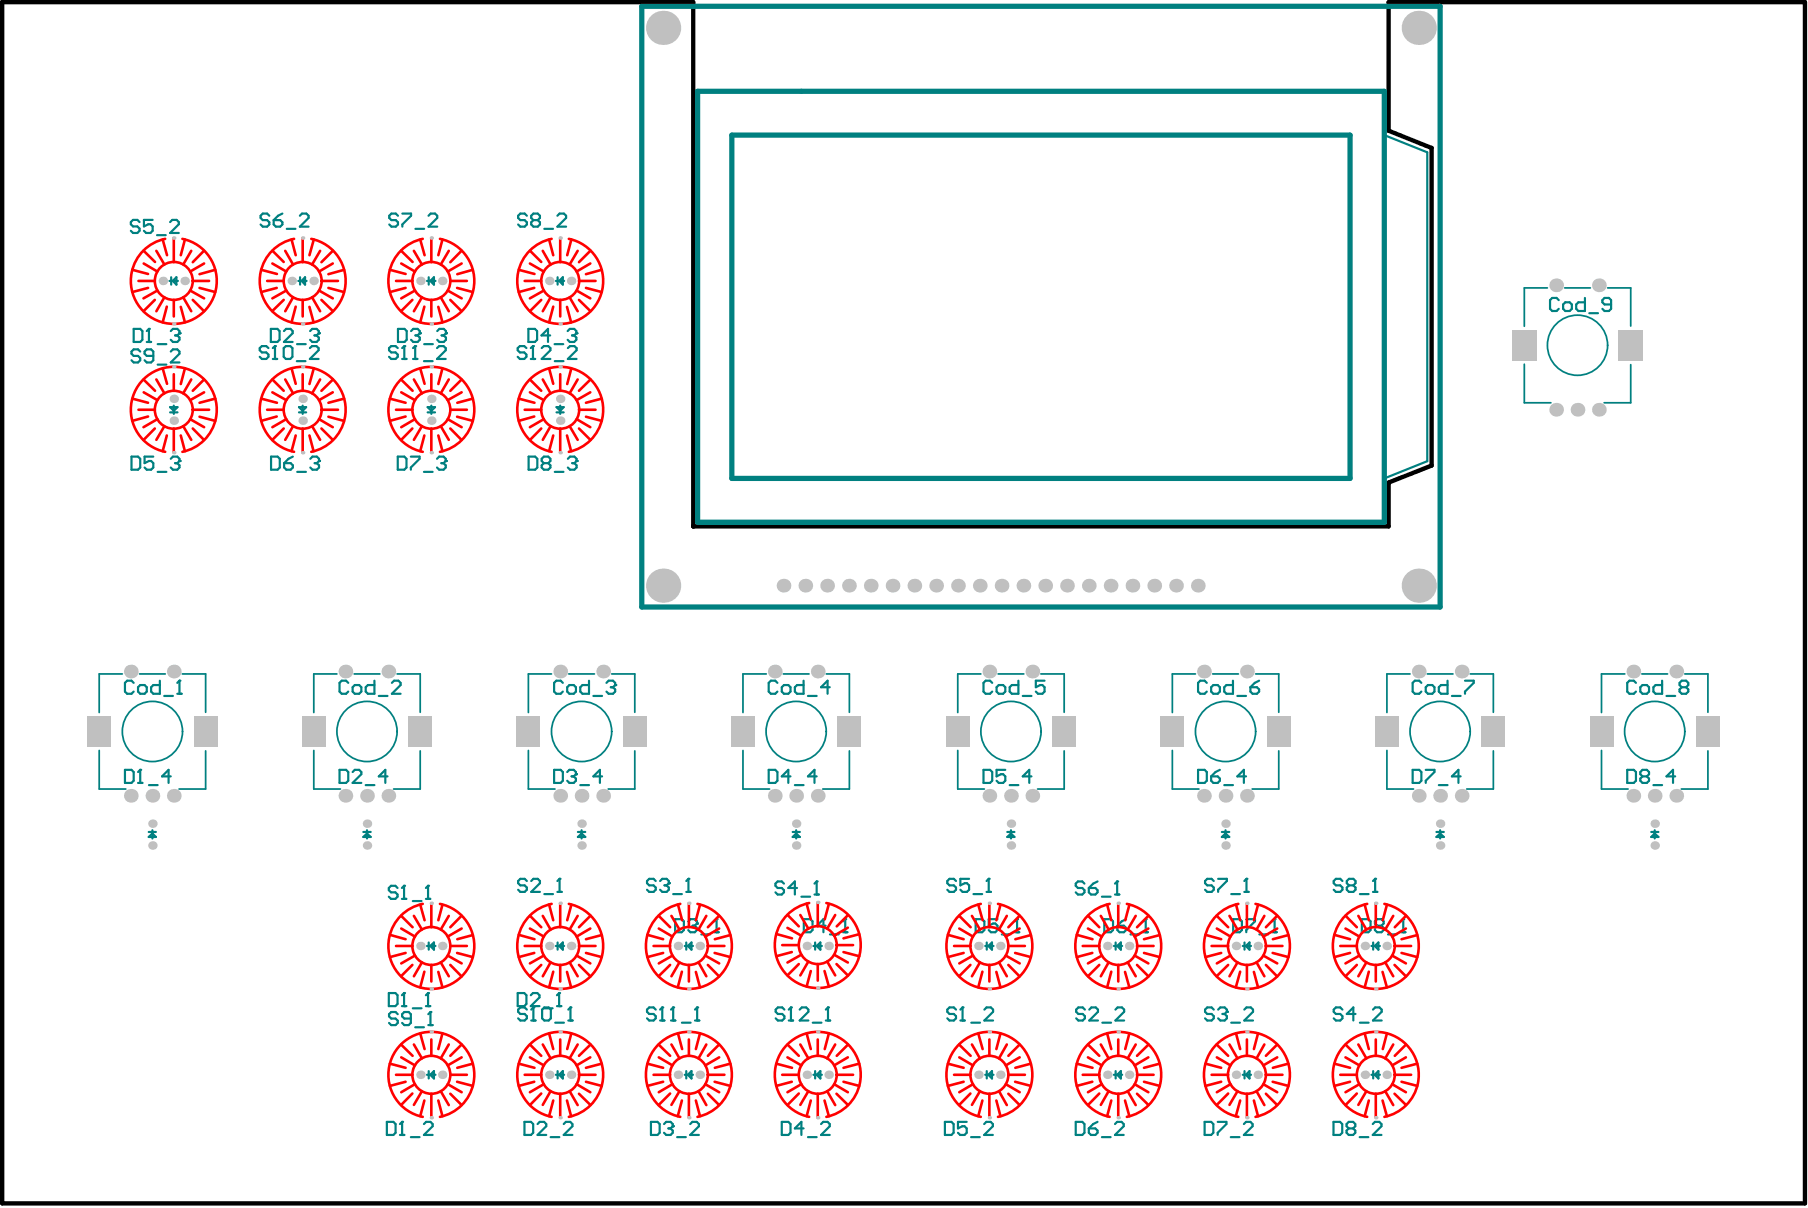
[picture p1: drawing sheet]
<svg xmlns="http://www.w3.org/2000/svg" width="701mm" height="468mm" viewBox="0 0 701 468" stroke-linecap="round" stroke-linejoin="round" font-family="sans-serif">
<g fill="#000">
<circle cx=".8" cy=".8" r=".85"/>
<circle cx="268.9" cy="204.1" r=".85"/>
</g>
<path d="M.8 .8h268.1v203.3h269.8v-17l16.6-6.5v-123.2l-16.6-6.7v-49.9h161.4v465.9h-699.3z" fill="none" stroke="#000" stroke-width="1.7"/>
<g fill="none" stroke="#008080" stroke-width=".85">
<path d="M537 53.4v1.5M537 52.4l16.6 6.7v119.8l-16.6 6.6M65.7 109h3.3M66.4 107.5v2.9M67 109l1.4-1.5v2.9zM115.7 109h3.2M116.4 107.5v2.9M118.3 107.5v2.9l-1.3-1.4zM165.6 109h3.3M166.3 107.5v2.9M166.9 109l1.4-1.5v2.9zM215.6 109h3.2"/>
<path d="M216.3 107.5v2.9M216.9 109l1.4-1.5v2.9zM66 157.9h2.9l-1.5 1.4zM66 159.9h2.9M67.4 157.3v3.2M116 157.9h2.8l-1.4 1.4zM116 159.9h2.8M117.4 157.3v3.2M165.9 157.9h2.9l-1.5 1.4zM165.9 159.9h2.9M167.3 157.3v3.2M215.9 157.9h2.8l-1.4 1.4z"/>
<path d="M215.9 159.9h2.8M217.3 157.3v3.2M51 177.1h2.5l.9 .8v3.4l-.9 .9h-2.5zM59.5 177.1h-3.4v2.5l1.7-.8h.8l.9 .8v1.7l-.9 .9h-1.7l-.8-.9M66.2 177.9l.9-.8h1.7l.8 .8v.9M61.2 183h3.3M57.7 324.6l1.4-1.4 1.4 1.4zM57.7 322.7h2.8M59.1 322v3.2M140.9 322.7h2.9M140.9 324.6l1.5-1.4 1.4 1.4zM142.4 322v3.2"/>
<path d="M224.2 322.7h2.8M224.2 324.6l1.4-1.4 1.4 1.4zM225.6 322v3.2M307.5 322.7h2.8M307.5 324.6l1.3-1.4 1.5 1.4zM308.8 322v3.2M390.7 322.7h2.8M390.7 324.6l1.5-1.4 1.3 1.4zM392.2 322v3.2M474 322.7h2.8M474 324.6l1.4-1.4 1.4 1.4zM475.4 322v3.2"/>
<path d="M557.2 322.7h2.9M557.2 324.6l1.4-1.4 1.5 1.4zM558.6 322v3.2M640.5 322.7h2.8M640.5 324.6l1.4-1.4 1.4 1.4zM641.9 322v3.2M165.6 366.9h3.3M166.3 365.5v2.8M166.9 366.9l1.4-1.4v2.8zM215.6 366.9h3.2M216.3 365.5v2.8M216.9 366.9l1.4-1.4v2.8z"/>
<path d="M265.6 366.9h3.2M266.2 365.5v2.8M266.8 366.9l1.4-1.4v2.8zM315.5 366.9h3.3M316.2 365.5v2.8M316.8 366.9l1.4-1.4v2.8zM382.2 366.9h3.2M382.8 365.5v2.8M383.4 366.9l1.4-1.4v2.8zM432.1 366.9h3.2M432.8 365.5v2.8M433.3 366.9l1.5-1.4v2.8z"/>
<path d="M482.1 366.9h3.2M482.7 365.5v2.8M483.3 366.9l1.4-1.4v2.8zM532 366.9h3.3M532.7 365.5v2.8M533.2 366.9l1.5-1.4v2.8zM165.6 416.8h3.3M166.3 415.4v2.9M166.9 416.8l1.4-1.4v2.9zM215.6 416.8h3.2M216.3 415.4v2.9M216.9 416.8l1.4-1.4v2.9z"/>
<path d="M265.6 416.8h3.2M266.2 415.4v2.9M266.8 416.8l1.4-1.4v2.9zM315.5 416.8h3.3M316.2 415.4v2.9M316.8 416.8l1.4-1.4v2.9zM382.2 416.8h3.2M382.8 415.4v2.9M383.4 416.8l1.4-1.4v2.9zM432.1 416.8h3.2M432.8 415.4v2.9M433.3 416.8l1.5-1.4v2.9z"/>
<path d="M482.1 416.8h3.2M482.7 415.4v2.9M483.3 416.8l1.4-1.4v2.9zM532 416.8h3.3M532.7 415.4v2.9M533.2 416.8l1.5-1.4v2.9z"/>
</g>
<g fill="none" stroke="#008080" stroke-width=".68">
<path d="M600.2 111.7h-8.9v14.8M606.9 111.7h10M623.6 111.7h9v14.8M591.3 141.2v15h10.3M632.6 141.4v14.8h-10.4M47.5 261.4h-9v14.9M54.1 261.4h10M70.7 261.4h9.1v14.8M130.7 261.4h-9v14.9M137.4 261.4h10M154 261.4h9v14.8M213.9 261.4h-8.9v14.9"/>
<path d="M220.6 261.4h10M237.3 261.4h8.9v14.8M297.2 261.4h-9v14.9M303.8 261.4h10M320.5 261.4h9v14.8M380.5 261.4h-9v14.9M387.2 261.4h9.9M403.7 261.4h9.1v14.8M463.7 261.4h-8.9v14.9M470.4 261.4h10M487.1 261.4h8.9v14.8M547 261.4h-9v14.9"/>
<path d="M553.6 261.4h10M570.3 261.4h9v14.8M630.3 261.4h-9.1v14.9M636.9 261.4h10M653.5 261.4h9v14.8M38.5 291v15h10.3M79.8 291.2v14.8h-10.4M121.7 291v15h10.3M163 291.2v14.8h-10.3M205 291v15h10.3M246.2 291.2v14.8h-10.3M288.2 291v15h10.3"/>
<path d="M329.5 291.2v14.8h-10.3M371.5 291v15h10.3M412.8 291.2v14.8h-10.3M454.8 291v15h10.3M496 291.2v14.8h-10.3M538 291v15h10.3M579.3 291.2v14.8h-10.4M621.2 291v15h10.3M662.5 291.2v14.8h-10.3"/>
</g>
<path d="M248.9 2.4h309.7v233h-309.7zM270.6 35.4h266.4v167.1h-266.4zM283.9 52.4h239.8v133.1h-239.8z" fill="none" stroke="#008080" stroke-width="2"/>
<circle cx="69.6" cy="178.8" r=".42" fill="#008080"/>
<path d="M51.9 127.6h2.5l.8 .8v3.4l-.8 .8h-2.5zM56.9 132.6h1.7M57.8 127.6v5M67.9 179.6h.9M68.8 179.6l.8 .9v.8l-.8 .9h-1.7l-.9-.9M69.6 178.8l-.8 .8" fill="none" stroke="#008080" stroke-width=".85"/>
<circle cx="57.8" cy="127.6" r=".42" fill="#008080"/>
<path d="M57.8 127.6l-.9 .8M61.2 133.5h3.3M66.2 128.4l.9-.8h1.7l.8 .8v.8" fill="none" stroke="#008080" stroke-width=".85"/>
<circle cx="69.6" cy="129.2" r=".42" fill="#008080"/>
<path d="M54.4 136.3l-.9-.8h-1.6l-.9 .8v.9l.9 .8h1.6l.9 .9v.8l-.9 .9h-1.6l-.9-.9M59.5 138h-2.6l-.8-.8v-.9l.8-.8h1.7l.9 .8v3.4l-.9 .9h-1.7l-.8-.9M66.2 136.3l.9-.8h1.7l.8 .8v.9l-3.4 3.4h3.4M67.9 130.1h.9M68.8 130.1l.8 .8v.9l-.8 .8h-1.7l-.9-.8M69.6 129.2l-.8 .9M61.2 141.4h3.3M105.1 177.1h2.6l.8 .8v3.4l-.8 .9h-2.6zM110.2 179.6h2.6l.8 .9v.8l-.8 .9h-1.7l-.9-.9zM113.6 177.1l-1.7 .8-1.7 1.7M120.4 177.9l.8-.8h1.7l.9 .8v.9M115.3 183h3.4" fill="none" stroke="#008080" stroke-width=".85"/>
<circle cx="123.8" cy="178.8" r=".42" fill="#008080"/>
<path d="M105.1 127.6h2.5l.8 .8v3.4l-.8 .8h-2.5zM110.1 128.4l.9-.8h1.7l.8 .8v.8l-3.4 3.4h3.4M115.2 133.5h3.4M120.3 128.4l.8-.8h1.7l.9 .8v.8M122.1 179.6h.8M122.9 179.6l.9 .9v.8l-.9 .9h-1.7l-.8-.9M123.8 178.8l-.9 .8" fill="none" stroke="#008080" stroke-width=".85"/>
<circle cx="123.7" cy="129.2" r=".42" fill="#008080"/>
<path d="M104.1 135l-.8-.8h-1.7l-.9 .8v.8l.9 .9h1.7l.8 .8v.9l-.8 .8h-1.7l-.9-.8M105.8 139.2h1.7M106.7 134.2v5M122 130.1h.8M122.8 130.1l.9 .8v.9l-.9 .8h-1.7l-.8-.8M123.7 129.2l-.9 .9" fill="none" stroke="#008080" stroke-width=".85"/>
<circle cx="106.7" cy="134.2" r=".42" fill="#008080"/>
<path d="M106.7 134.2l-.9 .8M110.1 135l.8-.8h1.7l.8 .8v3.4l-.8 .8h-1.7l-.8-.8zM120.2 135l.8-.8h1.7l.9 .8v.8l-3.4 3.4h3.4M115.1 140.1h3.4M154.3 177.1h2.5l.9 .8v3.4l-.9 .9h-2.5zM159.4 177.1h3.3v.8l-3.3 3.4v.9M169.5 177.9l.9-.8h1.7l.8 .8v.9M164.4 183h3.4" fill="none" stroke="#008080" stroke-width=".85"/>
<circle cx="172.9" cy="178.8" r=".42" fill="#008080"/>
<path d="M154.4 127.6h2.5l.9 .8v3.4l-.9 .8h-2.5zM159.5 128.4l.8-.8h1.7l.8 .8v.8M171.2 179.6h.9M172.1 179.6l.8 .9v.8l-.8 .9h-1.7l-.9-.9M172.9 178.8l-.8 .8" fill="none" stroke="#008080" stroke-width=".85"/>
<circle cx="162.8" cy="129.2" r=".42" fill="#008080"/>
<path d="M161.1 130.1h.9M162 130.1l.8 .8v.9l-.8 .8h-1.7l-.8-.8M162.8 129.2l-.8 .9M164.5 133.5h3.4M169.6 128.4l.8-.8h1.7l.9 .8v.8" fill="none" stroke="#008080" stroke-width=".85"/>
<circle cx="173" cy="129.2" r=".42" fill="#008080"/>
<path d="M171.3 130.1h.8M172.1 130.1l.9 .8v.9l-.9 .8h-1.7l-.8-.8M173 129.2l-.9 .9M48.5 298.6h2.5l.9 .8v3.4l-.9 .8h-2.5zM54.4 298.6v5M53.5 303.6h1.7" fill="none" stroke="#008080" stroke-width=".85"/>
<circle cx="54.4" cy="298.6" r=".42" fill="#008080"/>
<g fill="none" stroke="#008080" stroke-width=".85">
<path d="M54.1 86.1l-.8-.8h-1.7l-.8 .8v.9l.8 .8h1.7l.8 .9v.8l-.8 .9h-1.7l-.8-.9M59.2 85.3h-3.4v2.5l1.7-.8h.9l.8 .8v1.7l-.8 .9h-1.7l-.9-.9M60.9 91.2h3.4M66 86.1l.8-.8h1.7l.9 .8v.9l-3.4 3.4h3.4M104.5 83.7l-.9-.9h-1.7l-.8 .9v.8l.8 .9h1.7l.9 .8v.9l-.9 .8h-1.7l-.8-.8M106.2 85.4h2.5l.8 .8v.9l-.8 .8h-1.7l-.8-.8zM109.5 82.8l-1.6 .9-1.7 1.7M111.2 88.7h3.4M116.3 83.7l.9-.9h1.6l.9 .9v.8l-3.4 3.4h3.4M54.4 298.6l-.9 .8M131.7 298.6h2.5l.9 .8v3.4l-.9 .8h-2.5zM136.8 299.4l.8-.8h1.7l.9 .8v.9l-3.4 3.3h3.4"/>
<path d="M57.8 304.5h3.4M66.2 301.1h-3.4l2.6-2.5v5M141.9 304.5h3.3M150.3 301.1h-3.4l2.6-2.5v5M261.9 356.5h2.5l.9 .8v3.4l-.9 .8h-2.5zM267 357.3l.8-.8h1.7l.8 .8v.9"/>
</g>
<circle cx="270.3" cy="358.2" r=".42" fill="#008080"/>
<path d="M268.7 359h.8M269.5 359l.8 .9v.8l-.8 .8h-1.7l-.8-.8M270.3 358.2l-.8 .8M278 356.5v5M272 362.4h3.4M277.1 361.5h1.7" fill="none" stroke="#008080" stroke-width=".85"/>
<circle cx="278" cy="356.5" r=".42" fill="#008080"/>
<path d="M278 356.5l-.9 .8M428.4 356.5h2.5l.8 .8v3.4l-.8 .8h-2.5zM433.4 359h2.6l.8 .9v.8l-.8 .8h-1.7l-.9-.8zM436.8 356.5l-1.7 .8-1.7 1.7M444.4 356.5v5M438.5 362.4h3.4M443.6 361.5h1.7" fill="none" stroke="#008080" stroke-width=".85"/>
<circle cx="444.4" cy="356.5" r=".42" fill="#008080"/>
<path d="M444.4 356.5l-.8 .8M478.4 356.5h2.5l.8 .8v3.4l-.8 .8h-2.5zM483.4 356.5h3.4v.8l-3.4 3.4v.8M494.4 356.5v5M488.5 362.4h3.4M493.6 361.5h1.7" fill="none" stroke="#008080" stroke-width=".85"/>
<circle cx="494.4" cy="356.5" r=".42" fill="#008080"/>
<path d="M51.9 264.8l-.9-.8h-1.7l-.8 .8v3.4l.8 .9h1.7l.9-.9M53.5 266.5l.9-.8h1.7l.8 .8v1.7l-.8 .9h-1.7l-.9-.9zM62 264v5.1h-2.5l-.9-.9v-1.7l.9-.8h2.5M63.7 269.9h3.4M68.8 269.1h1.7M69.6 264v5.1M494.4 356.5l-.8 .8" fill="none" stroke="#008080" stroke-width=".85"/>
<circle cx="69.6" cy="264" r=".42" fill="#008080"/>
<path d="M69.6 264l-.8 .8M154.3 393.3l-.9-.8h-1.6l-.9 .8v.9l.9 .8h1.6l.9 .9v.8l-.9 .9h-1.6l-.9-.9M159.4 395h-2.6l-.8-.8v-.9l.8-.8h1.7l.9 .8v3.4l-.9 .9h-1.7l-.8-.9M161.1 398.4h3.3M166.1 397.6h1.7M167 392.5v5.1" fill="none" stroke="#008080" stroke-width=".85"/>
<circle cx="167" cy="392.5" r=".42" fill="#008080"/>
<path d="M154.2 344.4l-.8-.9h-1.7l-.9 .9v.8l.9 .9h1.7l.8 .8v.9l-.8 .8h-1.7l-.9-.8M155.9 348.6h1.7M156.7 343.5v5.1M167 392.5l-.9 .8" fill="none" stroke="#008080" stroke-width=".85"/>
<circle cx="156.7" cy="343.5" r=".42" fill="#008080"/>
<path d="M156.7 343.5l-.8 .9M160.1 349.5h3.4M165.2 348.6h1.7M166 343.5v5.1" fill="none" stroke="#008080" stroke-width=".85"/>
<circle cx="166" cy="343.5" r=".42" fill="#008080"/>
<path d="M154.3 135l-.9-.8h-1.6l-.9 .8v.8l.9 .9h1.6l.9 .8v.9l-.9 .8h-1.6l-.9-.8M156 139.2h1.7M156.8 134.2v5M135.1 264.8l-.9-.8h-1.6l-.9 .8v3.4l.9 .9h1.6l.9-.9M136.8 266.5l.8-.8h1.7l.9 .8v1.7l-.9 .9h-1.7l-.8-.9zM145.2 264v5.1h-2.5l-.8-.9v-1.7l.8-.8h2.5M146.9 269.9h3.4M152 264.8l.9-.8h1.6l.9 .8v.9l-3.4 3.4h3.4M166 343.5l-.8 .9" fill="none" stroke="#008080" stroke-width=".85"/>
<circle cx="156.8" cy="134.2" r=".42" fill="#008080"/>
<path d="M156.8 134.2l-.8 .8M160.2 139.2h1.7M161.1 134.2v5" fill="none" stroke="#008080" stroke-width=".85"/>
<circle cx="161.1" cy="134.2" r=".42" fill="#008080"/>
<path d="M161.1 134.2l-.9 .8M169.5 135l.9-.8h1.7l.8 .8v.8l-3.4 3.4h3.4M164.4 140.1h3.4M204.4 391.6l-.9-.9h-1.7l-.8 .9v.8l.8 .8h1.7l.9 .9v.8l-.9 .9h-1.7l-.8-.9M206.1 395.8h1.7M206.9 390.7v5.1" fill="none" stroke="#008080" stroke-width=".85"/>
<circle cx="206.9" cy="390.7" r=".42" fill="#008080"/>
<path d="M206.9 390.7l-.8 .9M210.3 391.6l.8-.9h1.7l.9 .9v3.3l-.9 .9h-1.7l-.8-.9zM215.4 396.6h3.3M220.4 395.8h1.7M221.3 390.7v5.1" fill="none" stroke="#008080" stroke-width=".85"/>
<circle cx="221.3" cy="390.7" r=".42" fill="#008080"/>
<path d="M221.3 390.7l-.9 .9M254.4 391.6l-.9-.9h-1.7l-.8 .9v.8l.8 .8h1.7l.9 .9v.8l-.9 .9h-1.7l-.8-.9M256.1 395.8h1.6M256.9 390.7v5.1" fill="none" stroke="#008080" stroke-width=".85"/>
<circle cx="256.9" cy="390.7" r=".42" fill="#008080"/>
<path d="M256.9 390.7l-.8 .9M260.3 395.8h1.7M261.1 390.7v5.1" fill="none" stroke="#008080" stroke-width=".85"/>
<circle cx="261.1" cy="390.7" r=".42" fill="#008080"/>
<path d="M261.1 390.7l-.8 .9M264.5 396.6h3.4M269.6 395.8h1.7M270.4 390.7v5.1" fill="none" stroke="#008080" stroke-width=".85"/>
<circle cx="270.4" cy="390.7" r=".42" fill="#008080"/>
<path d="M204.4 341.7l-.9-.9h-1.7l-.8 .9v.8l.8 .9h1.7l.9 .8v.9l-.9 .8h-1.7l-.8-.8M206.1 341.7l.8-.9h1.7l.8 .9v.8l-3.3 3.4h3.3M211.1 346.7h3.4M216.2 345.9h1.7M217.1 340.8v5.1M270.4 390.7l-.8 .9" fill="none" stroke="#008080" stroke-width=".85"/>
<circle cx="217.1" cy="340.8" r=".42" fill="#008080"/>
<path d="M217.1 340.8l-.9 .9M254.4 341.7l-.9-.9h-1.7l-.8 .9v.8l.8 .9h1.7l.9 .8v.9l-.9 .8h-1.7l-.8-.8M256.1 341.7l.8-.9h1.7l.8 .9v.8" fill="none" stroke="#008080" stroke-width=".85"/>
<circle cx="259.4" cy="342.5" r=".42" fill="#008080"/>
<path d="M257.7 343.4h.9M258.6 343.4l.8 .8v.9l-.8 .8h-1.7l-.8-.8M259.4 342.5l-.8 .9M261.1 346.7h3.4M266.2 345.9h1.7M267 340.8v5.1" fill="none" stroke="#008080" stroke-width=".85"/>
<circle cx="267" cy="340.8" r=".42" fill="#008080"/>
<path d="M218.3 264.8l-.8-.8h-1.7l-.9 .8v3.4l.9 .9h1.7l.8-.9M220 266.5l.9-.8h1.7l.8 .8v1.7l-.8 .9h-1.7l-.9-.9zM228.5 264v5.1h-2.6l-.8-.9v-1.7l.8-.8h2.6M230.2 269.9h3.4M235.2 264.8l.9-.8h1.7l.8 .8v.9M267 340.8l-.8 .9" fill="none" stroke="#008080" stroke-width=".85"/>
<circle cx="238.6" cy="265.7" r=".42" fill="#008080"/>
<path d="M205 177.1h2.6l.8 .8v3.4l-.8 .9h-2.6zM211 179.6l-.9 .9v.8l.9 .9h1.7l.8-.9v-.8l-.8-.9M211 179.6l-.9-.8v-.9l.9-.8h1.7l.8 .8v.9l-.8 .8M211 179.6h1.7M220.3 177.9l.8-.8h1.7l.9 .8v.9M215.2 183h3.4M236.9 266.5h.9M237.8 266.5l.8 .9v.8l-.8 .9h-1.7l-.9-.9M238.6 265.7l-.8 .8" fill="none" stroke="#008080" stroke-width=".85"/>
<circle cx="223.7" cy="178.8" r=".42" fill="#008080"/>
<path d="M205 127.6h2.5l.8 .8v3.4l-.8 .8h-2.5zM213.4 130.1h-3.4l2.6-2.5v5M215.1 133.5h3.4M220.2 128.4l.8-.8h1.7l.9 .8v.8M222 179.6h.8M222.8 179.6l.9 .9v.8l-.9 .9h-1.7l-.8-.9M223.7 178.8l-.9 .8" fill="none" stroke="#008080" stroke-width=".85"/>
<circle cx="223.6" cy="129.2" r=".42" fill="#008080"/>
<path d="M204.2 135l-.8-.8h-1.7l-.9 .8v.8l.9 .9h1.7l.8 .8v.9l-.8 .8h-1.7l-.9-.8M205.9 139.2h1.7M206.7 134.2v5M221.9 130.1h.8M222.7 130.1l.9 .8v.9l-.9 .8h-1.7l-.8-.8M223.6 129.2l-.9 .9" fill="none" stroke="#008080" stroke-width=".85"/>
<circle cx="206.7" cy="134.2" r=".42" fill="#008080"/>
<path d="M206.7 134.2l-.8 .8M210.1 135l.9-.8h1.7l.8 .8v.8l-3.4 3.4h3.4M220.3 135l.8-.8h1.7l.9 .8v.8l-3.4 3.4h3.4M215.2 140.1h3.4M370.8 391.6l-.8-.9h-1.7l-.8 .9v.8l.8 .8h1.7l.8 .9v.8l-.8 .9h-1.7l-.8-.9M372.5 395.8h1.7M373.4 390.7v5.1" fill="none" stroke="#008080" stroke-width=".85"/>
<circle cx="373.4" cy="390.7" r=".42" fill="#008080"/>
<path d="M370.8 341.7l-.8-.9h-1.7l-.8 .9v.8l.8 .9h1.7l.8 .8v.9l-.8 .8h-1.7l-.8-.8M375.9 340.8h-3.4v2.6l1.7-.9h.9l.8 .9v1.7l-.8 .8h-1.7l-.9-.8M377.6 346.7h3.4M382.7 345.9h1.7M383.5 340.8v5.1M373.4 390.7l-.9 .9M376.8 396.6h3.3M381.8 391.6l.9-.9h1.7l.8 .9v.8l-3.4 3.4h3.4" fill="none" stroke="#008080" stroke-width=".85"/>
<circle cx="383.5" cy="340.8" r=".42" fill="#008080"/>
<path d="M384.9 264.8l-.9-.8h-1.7l-.8 .8v3.4l.8 .9h1.7l.9-.9M386.6 266.5l.8-.8h1.7l.9 .8v1.7l-.9 .9h-1.7l-.8-.9zM395 264v5.1h-2.5l-.9-.9v-1.7l.9-.8h2.5M396.7 269.9h3.4M405.2 264h-3.4v2.5l1.7-.8h.8l.9 .8v1.7l-.9 .9h-1.7l-.8-.9M383.5 340.8l-.8 .9M420.8 391.6l-.8-.9h-1.7l-.9 .9v.8l.9 .8h1.7l.8 .9v.8l-.8 .9h-1.7l-.9-.9M422.5 391.6l.9-.9h1.7l.8 .9v.8l-3.4 3.4h3.4M427.6 396.6h3.4M432.7 391.6l.8-.9h1.7l.9 .9v.8l-3.4 3.4h3.4M470.8 391.6l-.8-.9h-1.7l-.9 .9v.8l.9 .8h1.7l.8 .9v.8l-.8 .9h-1.7l-.9-.9M472.5 391.6l.9-.9h1.7l.8 .9v.8" fill="none" stroke="#008080" stroke-width=".85"/>
<circle cx="475.9" cy="392.4" r=".42" fill="#008080"/>
<path d="M420.7 342.7l-.9-.9h-1.7l-.8 .9v.8l.8 .9h1.7l.9 .8v.9l-.9 .8h-1.7l-.8-.8M422.4 344.4h2.5l.8 .8v.9l-.8 .8h-1.7l-.8-.8zM425.7 341.8l-1.7 .9-1.6 1.7M427.4 347.8h3.4M432.5 346.9h1.7M433.3 341.8v5.1M474.2 393.2h.9M475.1 393.2l.8 .9v.8l-.8 .9h-1.7l-.9-.9M475.9 392.4l-.8 .8M477.6 396.6h3.4M482.7 391.6l.8-.9h1.7l.8 .9v.8l-3.3 3.4h3.3" fill="none" stroke="#008080" stroke-width=".85"/>
<circle cx="433.3" cy="341.8" r=".42" fill="#008080"/>
<path d="M433.3 341.8l-.8 .9M470.8 341.7l-.8-.9h-1.7l-.9 .9v.8l.9 .9h1.7l.8 .8v.9l-.8 .8h-1.7l-.9-.8M472.5 340.8h3.4v.9l-3.4 3.4v.8M477.6 346.7h3.4M482.7 345.9h1.7M483.5 340.8v5.1" fill="none" stroke="#008080" stroke-width=".85"/>
<circle cx="483.5" cy="340.8" r=".42" fill="#008080"/>
<g fill="none" stroke="#008080" stroke-width=".85">
<path d="M468.1 264.8l-.8-.8h-1.7l-.9 .8v3.4l.9 .9h1.7l.8-.9M469.8 266.5l.9-.8h1.6l.9 .8v1.7l-.9 .9h-1.6l-.9-.9zM478.3 264v5.1h-2.6l-.8-.9v-1.7l.8-.8h2.6M480 269.9h3.3M485 266.5h2.6l.8 .9v.8l-.8 .9h-1.7l-.9-.9zM488.4 264l-1.7 .8-1.7 1.7M551.4 264.8l-.9-.8h-1.7l-.8 .8v3.4l.8 .9h1.7l.9-.9M553 266.5l.9-.8h1.7l.8 .8v1.7l-.8 .9h-1.7l-.9-.9zM561.5 264v5.1h-2.5l-.9-.9v-1.7l.9-.8h2.5M563.2 269.9h3.4M568.3 264h3.4v.8l-3.4 3.4v.9M634.6 264.8l-.9-.8h-1.7l-.8 .8v3.4l.8 .9h1.7l.9-.9"/>
<path d="M636.3 266.5l.8-.8h1.7l.9 .8v1.7l-.9 .9h-1.7l-.8-.9zM644.7 264v5.1h-2.5l-.8-.9v-1.7l.8-.8h2.5M646.4 269.9h3.4M652.4 266.5l-.9-.8v-.9l.9-.8h1.6l.9 .8v.9l-.9 .8M652.4 266.5l-.9 .9v.8l.9 .9h1.6l.9-.9v-.8l-.9-.9M652.4 266.5h1.6M483.5 340.8l-.8 .9M150.1 435.1h2.5l.8 .8v3.4l-.8 .9h-2.5zM156 435.1v5.1M155.1 440.2h1.7"/>
</g>
<circle cx="156" cy="435.1" r=".42" fill="#008080"/>
<path d="M150.8 385.1h2.6l.8 .9v3.4l-.8 .8h-2.6zM155.9 390.2h1.7M156.7 385.1v5.1M156 435.1l-.9 .8M164.4 435.9l.9-.8h1.7l.8 .8v.9l-3.4 3.4h3.4M159.4 441h3.3" fill="none" stroke="#008080" stroke-width=".85"/>
<circle cx="156.7" cy="385.1" r=".42" fill="#008080"/>
<path d="M156.7 385.1l-.8 .9M160.1 391h3.4M165.2 390.2h1.7M166 385.1v5.1" fill="none" stroke="#008080" stroke-width=".85"/>
<circle cx="166" cy="385.1" r=".42" fill="#008080"/>
<path d="M154.4 83.7l-.9-.9h-1.7l-.8 .9v.8l.8 .9h1.7l.9 .8v.9l-.9 .8h-1.7l-.8-.8M156.1 82.8h3.4v.9l-3.4 3.4v.8M161.1 88.7h3.4M166.2 83.7l.9-.9h1.7l.8 .9v.8l-3.4 3.4h3.4M166 385.1l-.8 .9M252.5 435.1h2.5l.9 .8v3.4l-.9 .9h-2.5zM257.6 435.9l.8-.8h1.7l.9 .8v.9" fill="none" stroke="#008080" stroke-width=".85"/>
<circle cx="261" cy="436.8" r=".42" fill="#008080"/>
<path d="M214.9 298.6h2.6l.8 .8v3.4l-.8 .8h-2.6zM220 299.4l.9-.8h1.7l.8 .8v.9M203.4 435.1h2.6l.8 .8v3.4l-.8 .9h-2.6zM208.5 435.9l.9-.8h1.6l.9 .8v.9l-3.4 3.4h3.4M218.7 435.9l.8-.8h1.7l.8 .8v.9l-3.3 3.4h3.3M259.3 437.6h.8M260.1 437.6l.9 .9v.8l-.9 .9h-1.7l-.8-.9M261 436.8l-.9 .8M267.7 435.9l.9-.8h1.7l.8 .8v.9l-3.4 3.4h3.4M213.6 441h3.4M262.6 441h3.4" fill="none" stroke="#008080" stroke-width=".85"/>
<circle cx="223.4" cy="300.3" r=".42" fill="#008080"/>
<path d="M221.7 301.1h.9M222.6 301.1l.8 .8v.9l-.8 .8h-1.7l-.9-.8M223.4 300.3l-.8 .8M225.1 304.5h3.4M233.6 301.1h-3.4l2.5-2.5v5M200.8 385.1h2.6l.8 .9v3.4l-.8 .8h-2.6zM205.9 386l.8-.9h1.7l.9 .9v.8l-3.4 3.4h3.4M211 391h3.3M216 390.2h1.7M216.9 385.1v5.1" fill="none" stroke="#008080" stroke-width=".85"/>
<circle cx="216.9" cy="385.1" r=".42" fill="#008080"/>
<g fill="none" stroke="#008080" stroke-width=".85">
<path d="M204.4 83.7l-.9-.9h-1.7l-.8 .9v.8l.8 .9h1.7l.9 .8v.9l-.9 .8h-1.7l-.8-.8M206.9 85.4l-.8-.9v-.8l.8-.9h1.7l.8 .9v.8l-.8 .9M206.9 85.4h1.7M206.9 85.4l-.8 .8v.9l.8 .8h1.7l.8-.8v-.9l-.8-.8M211.1 88.7h3.4M216.2 83.7l.9-.9h1.6l.9 .9v.8l-3.4 3.4h3.4M381.5 298.6h2.5l.9 .8v3.4l-.9 .8h-2.5zM390 298.6h-3.4v2.5l1.7-.8h.8l.9 .8v1.7l-.9 .8h-1.7l-.8-.8M391.6 304.5h3.4M400.1 301.1h-3.4l2.6-2.5v5M378.5 356.5h2.5l.8 .8v3.4l-.8 .8h-2.5zM386.9 356.5h-3.4v2.5l1.7-.8h.9l.8 .8v1.7l-.8 .8h-1.7l-.9-.8"/>
<path d="M394.5 356.5v5M388.6 362.4h3.4M393.7 361.5h1.7M216.9 385.1l-.9 .9M303.3 435.1h2.5l.8 .8v3.4l-.8 .9h-2.5zM311.7 437.6h-3.4l2.6-2.5v5.1M318.5 435.9l.8-.8h1.7l.9 .8v.9l-3.4 3.4h3.4M366.5 435.1h2.6l.8 .8v3.4l-.8 .9h-2.6zM375 435.1h-3.4v2.5l1.7-.8h.8l.9 .8v1.7l-.9 .9h-1.7l-.8-.9M381.8 435.9l.8-.8h1.7l.8 .8v.9l-3.3 3.4h3.3M313.4 441h3.4M376.7 441h3.4"/>
</g>
<circle cx="394.5" cy="356.5" r=".42" fill="#008080"/>
<path d="M311.8 356.5h2.5l.9 .8v3.4l-.9 .8h-2.5zM320.3 359h-3.4l2.5-2.5v5M327.9 356.5v5M394.5 356.5l-.8 .8M321.9 362.4h3.4M327 361.5h1.7" fill="none" stroke="#008080" stroke-width=".85"/>
<circle cx="327.9" cy="356.5" r=".42" fill="#008080"/>
<g fill="none" stroke="#008080" stroke-width=".85">
<path d="M464.7 298.6h2.6l.8 .8v3.4l-.8 .8h-2.6zM473.2 298.6l-1.7 .8-1.7 1.7M469.8 301.1h2.5l.9 .8v.9l-.9 .8h-1.6l-.9-.8zM474.9 304.5h3.4M483.3 301.1h-3.3l2.5-2.5v5M327.9 356.5l-.9 .8M528.3 356.5h2.5l.8 .8v3.4l-.8 .8h-2.5zM534.2 359l-.9 .9v.8l.9 .8h1.7l.8-.8v-.8l-.8-.9M534.2 359l-.9-.8v-.9l.9-.8h1.7l.8 .8v.9l-.8 .8M534.2 359h1.7M544.3 356.5v5M538.4 362.4h3.4"/>
<path d="M543.5 361.5h1.7M417.3 435.1h2.5l.9 .8v3.4l-.9 .9h-2.5zM422.4 437.6h2.5l.8 .9v.8l-.8 .9h-1.7l-.8-.9zM425.7 435.1l-1.7 .8-1.6 1.7M432.5 435.9l.8-.8h1.7l.9 .8v.9l-3.4 3.4h3.4M467.3 435.1h2.5l.9 .8v3.4l-.9 .9h-2.5zM472.3 435.1h3.4v.8l-3.4 3.4v.9M482.5 435.9l.8-.8h1.7l.9 .8v.9l-3.4 3.4h3.4M427.4 441h3.4M477.4 441h3.4"/>
</g>
<circle cx="544.3" cy="356.5" r=".42" fill="#008080"/>
<g fill="none" stroke="#008080" stroke-width=".85">
<path d="M604.6 116.4l-.8-.9h-1.7l-.8 .9v3.4l.8 .8h1.7l.8-.8M606.3 118.1l.9-.9h1.7l.8 .9v1.7l-.8 .8h-1.7l-.9-.8zM614.8 115.5v5.1h-2.5l-.9-.8v-1.7l.9-.9h2.5M624.9 118.1h-2.5l-.8-.9v-.8l.8-.9h1.7l.8 .9v3.4l-.8 .8h-1.7l-.8-.8M616.5 121.5h3.4M548 298.6h2.5l.9 .8v3.4l-.9 .8h-2.5zM553 298.6h3.4v.8l-3.4 3.4v.8M631.2 298.6h2.5l.9 .8v3.4l-.9 .8h-2.5zM558.1 304.5h3.4M566.6 301.1h-3.4l2.5-2.5v5M637.1 301.1l-.8 .8v.9l.8 .8h1.7l.9-.8v-.9l-.9-.8M637.1 301.1l-.8-.8v-.9l.8-.8h1.7l.9 .8v.9l-.9 .8"/>
<path d="M637.1 301.1h1.7M641.4 304.5h3.3M649.8 301.1h-3.4l2.6-2.5v5M544.3 356.5l-.8 .8M304.3 391.6l-.9-.9h-1.7l-.8 .9v.8l.8 .8h1.7l.9 .9v.8l-.9 .9h-1.7l-.8-.9M306 395.8h1.7M306.8 390.7v5.1"/>
</g>
<circle cx="306.8" cy="390.7" r=".42" fill="#008080"/>
<path d="M306.8 390.7l-.8 .9M310.2 391.6l.8-.9h1.7l.9 .9v.8l-3.4 3.4h3.4M315.3 396.6h3.3M320.3 395.8h1.7M321.2 390.7v5.1" fill="none" stroke="#008080" stroke-width=".85"/>
<circle cx="321.2" cy="390.7" r=".42" fill="#008080"/>
<path d="M304.1 342.7l-.8-.9h-1.7l-.8 .9v.8l.8 .9h1.7l.8 .8v.9l-.8 .8h-1.7l-.8-.8M309.2 344.4h-3.4l2.5-2.6v5.1M310.9 347.8h3.3M315.9 346.9h1.7M316.8 341.8v5.1M321.2 390.7l-.9 .9" fill="none" stroke="#008080" stroke-width=".85"/>
<circle cx="316.8" cy="341.8" r=".42" fill="#008080"/>
<g fill="none" stroke="#008080" stroke-width=".85">
<path d="M301.6 264.8l-.9-.8h-1.7l-.8 .8v3.4l.8 .9h1.7l.9-.9M303.3 266.5l.8-.8h1.7l.8 .8v1.7l-.8 .9h-1.7l-.8-.9zM311.7 264v5.1h-2.5l-.9-.9v-1.7l.9-.8h2.5M313.4 269.9h3.4M321.9 266.5h-3.4l2.5-2.5v5.1M316.8 341.8l-.9 .9M520.7 341.7l-.8-.9h-1.7l-.9 .9v.8l.9 .9h1.7l.8 .8v.9l-.8 .8h-1.7l-.9-.8M523.3 343.4l-.9-.9v-.8l.9-.9h1.7l.8 .9v.8l-.8 .9M523.3 343.4h1.7M523.3 343.4l-.9 .8v.9l.9 .8h1.7l.8-.8v-.9l-.8-.8M527.5 346.7h3.4M532.6 345.9h1.7"/>
<path d="M533.4 340.8v5.1M520.7 391.6l-.8-.9h-1.7l-.9 .9v.8l.9 .8h1.7l.8 .9v.8l-.8 .9h-1.7l-.9-.9M525.8 393.2h-3.4l2.6-2.5v5.1M527.5 396.6h3.4M532.6 391.6l.8-.9h1.7l.9 .9v.8l-3.4 3.4h3.4"/>
</g>
<circle cx="533.4" cy="340.8" r=".42" fill="#008080"/>
<path d="M298.2 298.6h2.5l.9 .8v3.4l-.9 .8h-2.5zM306.6 301.1h-3.3l2.5-2.5v5M308.3 304.5h3.4M316.8 301.1h-3.4l2.5-2.5v5M533.4 340.8l-.8 .9M517.3 435.1h2.5l.8 .8v3.4l-.8 .9h-2.5zM523.2 437.6l-.9 .9v.8l.9 .9h1.7l.8-.9v-.8l-.8-.9M523.2 437.6l-.9-.8v-.9l.9-.8h1.7l.8 .8v.9l-.8 .8M523.2 437.6h1.7M532.5 435.9l.8-.8h1.7l.9 .8v.9l-3.4 3.4h3.4M527.4 441h3.4" fill="none" stroke="#008080" stroke-width=".85"/>
<g fill="none" stroke="#008080" stroke-width=".68">
<circle cx="611.9" cy="133.9" r="11.7"/>
<circle cx="59.1" cy="283.7" r="11.7"/>
<circle cx="142.4" cy="283.7" r="11.7"/>
<circle cx="225.6" cy="283.7" r="11.7"/>
<circle cx="308.8" cy="283.7" r="11.7"/>
<circle cx="392.2" cy="283.7" r="11.7"/>
<circle cx="475.4" cy="283.7" r="11.7"/>
<circle cx="558.6" cy="283.7" r="11.7"/>
<circle cx="641.9" cy="283.7" r="11.7"/>
</g>
<g fill="none" stroke="#f00" stroke-width="1">
<path d="M55.7 97.2l4.4 4.4M60.7 97.3l3.1 5.3M63.1 92.9l1.7 6.1M64.1 92.6a16.7 16.7 0 0 0-10.5 25.6 16.7 16.7 0 0 0 27.6 0 16.7 16.7 0 0 0-10.5-25.6M67.4 92.3v9.4M71.7 92.9l-1.6 6.1M74.2 97.3l-3.1 5.3M79.2 97.2l-4.4 4.5M105.7 97.2l4.4 4.4M110.6 97.3l3.1 5.3M113.1 92.9l1.6 6.1M114.1 92.6a16.7 16.7 0 0 0-10.5 25.6 16.7 16.7 0 0 0 27.6 0 16.7 16.7 0 0 0-10.5-25.6"/>
<path d="M117.4 92.3v9.4M121.7 92.9l-1.7 6.1M124.2 97.3l-3.2 5.3M129.2 97.2l-4.5 4.5M155.6 97.2l4.4 4.4M160.5 97.3l3.2 5.3M163 92.9l1.7 6.1M164 92.6a16.7 16.7 0 0 0-10.5 25.6 16.7 16.7 0 0 0 27.6 0 16.7 16.7 0 0 0-10.5-25.6M167.3 92.3v9.4M171.6 92.9l-1.6 6.1M174.1 97.3l-3.1 5.3M179.1 97.2l-4.4 4.5"/>
<path d="M205.6 97.2l4.3 4.4M210.5 97.3l3.1 5.3M213 92.9l1.6 6.1M214 92.6a16.7 16.7 0 0 0-10.5 25.6 16.7 16.7 0 0 0 27.6 0 16.7 16.7 0 0 0-10.5-25.6M217.3 92.3v9.4M221.6 92.9l-1.6 6.1M224.1 97.3l-3.2 5.3M229.1 97.2l-4.5 4.5M51.3 104.6l6.1 1.6M53.7 109h6.4M55.7 102.2l5.4 3.1M57.4 111.7l-6.1 1.6"/>
<path d="M60.1 116.3l-4.4 4.4M61.1 112.7l-5.4 3M63.8 115.3l-3.1 5.4M64.7 118.9l-1.6 6.1M67.4 116.3v6.4M70.1 119l1.6 6M71.1 115.3l3.1 5.4M73.8 112.7l5.4 3M74.8 109h6.3M74.8 116.3l4.4 4.4M77.4 111.7l6.1 1.6M79.2 102.2l-5.4 3.1"/>
<path d="M83.5 104.6l-6.1 1.7M101.3 104.6l6.1 1.6M103.6 109h6.5M105.7 102.2l5.4 3.1M107.3 111.7l-6 1.6M110.1 116.3l-4.5 4.4M111.1 112.7l-5.4 3M113.7 115.3l-3.1 5.4M114.7 118.9l-1.6 6.1M117.4 116.3v6.4M120 119l1.6 6M121 115.3l3.2 5.4"/>
<path d="M123.8 112.7l5.3 3M124.7 109h6.4M124.7 116.3l4.5 4.4M127.4 111.7l6 1.6M129.1 102.2l-5.3 3.1M133.5 104.6l-6.1 1.7M151.2 104.6l6.1 1.6M153.6 109h6.4M155.6 102.2l5.4 3.1M157.3 111.7l-6.1 1.6M160 116.3l-4.4 4.4M161 112.7l-5.4 3"/>
<path d="M163.7 115.3l-3.2 5.4M164.6 118.9l-1.6 6.1M167.3 116.3v6.4M170 119l1.6 6M171 115.3l3.1 5.4M173.7 112.7l5.4 3M174.7 109h6.4M174.7 116.3l4.4 4.4M177.3 111.7l6.1 1.6M179.1 102.2l-5.4 3.1M183.4 104.6l-6 1.7M201.2 104.6l6.1 1.6"/>
<path d="M203.5 109h6.4M205.6 102.2l5.4 3.1M207.2 111.7l-6 1.6M209.9 116.3l-4.3 4.4M211 112.7l-5.4 3M213.6 115.3l-3.1 5.4M214.6 118.9l-1.6 6.1M217.3 116.3v6.4M219.9 119l1.6 6M220.9 115.3l3.2 5.4M223.7 112.7l5.3 3M224.6 116.3l4.5 4.4"/>
<path d="M224.6 109h6.4M227.3 111.7l6.1 1.6M229 102.2l-5.3 3.1M233.4 104.6l-6.1 1.7M51.3 154.6l6.1 1.6M53.7 158.9h6.4M55.7 147.2l4.4 4.4M55.7 152.1l5.4 3.1M60.7 147.2l3.1 5.4M63.1 142.9l1.7 6M67.4 145.1v6.5M71.7 142.9l-1.6 6"/>
<path d="M74.2 147.2l-3.1 5.4M74.8 158.9h6.3M79.2 147.2l-4.4 4.4M79.2 152.1l-5.4 3.1M83.5 154.6l-6.1 1.6M101.3 154.6l6.1 1.6M103.6 158.9h6.5M105.7 147.2l4.4 4.4M105.7 152.1l5.4 3.1M110.6 147.2l3.1 5.4M113.1 142.9l1.6 6M117.4 145.1v6.5"/>
<path d="M121.7 142.9l-1.7 6M124.2 147.2l-3.2 5.4M124.7 158.9h6.4M129.1 152.1l-5.3 3.1M129.2 147.2l-4.5 4.4M133.5 154.6l-6.1 1.6M151.2 154.6l6.1 1.6M153.6 158.9h6.4M155.6 147.2l4.4 4.4M155.6 152.1l5.4 3.1M160.5 147.2l3.2 5.4M163 142.9l1.7 6"/>
<path d="M167.3 145.1v6.5M171.6 142.9l-1.6 6M174.1 147.2l-3.1 5.4M174.7 158.9h6.4M179.1 147.2l-4.4 4.4M179.1 152.1l-5.4 3.1M183.4 154.6l-6 1.6M201.2 154.6l6.1 1.6M203.5 158.9h6.4M205.6 147.2l4.3 4.4M205.6 152.1l5.4 3.1M210.5 147.2l3.1 5.4"/>
<path d="M213 142.9l1.6 6M217.3 145.1v6.5M221.6 142.9l-1.6 6M224.1 147.2l-3.2 5.4M224.6 158.9h6.4M229 152.1l-5.3 3.1M229.1 147.2l-4.5 4.4M233.4 154.6l-6.1 1.6M57.4 161.5l-6.1 1.7M60.1 166.2l-4.4 4.5M61.1 162.5l-5.4 3.2M63.8 165.3l-3.1 5.3"/>
<path d="M64.1 175.2a16.7 16.7 0 0 1-10.5-25.6 16.7 16.7 0 0 1 27.6 0 16.7 16.7 0 0 1-10.5 25.6M64.7 168.9l-1.6 6.1M67.4 166.2v9.4M70.1 168.9l1.6 6.1M71.1 165.3l3.1 5.3M73.8 162.5l5.4 3.2M74.8 166.2l4.4 4.5M77.4 161.6l6.1 1.6M107.3 161.5l-6 1.7M110.1 166.2l-4.5 4.5M111.1 162.5l-5.4 3.2M113.7 165.3l-3.1 5.3"/>
<path d="M114.1 175.2a16.7 16.7 0 0 1-10.5-25.6 16.7 16.7 0 0 1 27.6 0 16.7 16.7 0 0 1-10.5 25.6M114.7 168.9l-1.6 6.1M117.4 166.2v9.4M120 168.9l1.6 6.1M121 165.3l3.2 5.3M123.8 162.5l5.3 3.2M124.7 166.2l4.5 4.5M127.4 161.6l6 1.6M157.3 161.5l-6.1 1.7M160 166.2l-4.4 4.5M161 162.5l-5.4 3.2M163.7 165.3l-3.2 5.3"/>
<path d="M164 175.2a16.7 16.7 0 0 1-10.5-25.6 16.7 16.7 0 0 1 27.6 0 16.7 16.7 0 0 1-10.5 25.6M164.6 168.9l-1.6 6.1M167.3 166.2v9.4M170 168.9l1.6 6.1M171 165.3l3.1 5.3M173.7 162.5l5.4 3.2M174.7 166.2l4.4 4.5M177.3 161.6l6.1 1.6M207.2 161.5l-6 1.7M209.9 166.2l-4.3 4.5M211 162.5l-5.4 3.2M213.6 165.3l-3.1 5.3"/>
<path d="M214 175.2a16.7 16.7 0 0 1-10.5-25.6 16.7 16.7 0 0 1 27.6 0 16.7 16.7 0 0 1-10.5 25.6M214.6 168.9l-1.6 6.1M217.3 166.2v9.4M219.9 168.9l1.6 6.1M220.9 165.3l3.2 5.3M223.7 162.5l5.3 3.2M224.6 166.2l4.5 4.5M227.3 161.6l6.1 1.6M155.6 355.1l4.4 4.5M160.5 355.2l3.2 5.3M163 350.8l1.7 6.1M164 350.6a16.7 16.7 0 0 0-10.5 25.5 16.7 16.7 0 0 0 27.6 0 16.7 16.7 0 0 0-10.5-25.5"/>
<path d="M167.3 350.3v9.3M171.6 350.9l-1.6 6M174.1 355.2l-3.1 5.3M179.1 355.1l-4.4 4.5M205.6 355.1l4.3 4.5M210.5 355.2l3.1 5.3M213 350.8l1.6 6.1M214 350.6a16.7 16.7 0 0 0-10.5 25.5 16.7 16.7 0 0 0 27.6 0 16.7 16.7 0 0 0-10.5-25.5M217.3 350.3v9.3M221.6 350.9l-1.6 6M224.1 355.2l-3.2 5.3M229.1 355.1l-4.5 4.5"/>
<path d="M255.5 355.1l4.4 4.5M260.4 355.2l3.2 5.3M263 350.8l1.6 6.1M263.9 350.6a16.7 16.7 0 0 0-10.5 25.5 16.7 16.7 0 0 0 27.6 0 16.7 16.7 0 0 0-10.5-25.5M267.2 350.3v9.3M271.5 350.9l-1.6 6M274 355.2l-3.1 5.3M279 355.1l-4.4 4.5M305.5 354.8l4.3 4.5M305.5 359.9l5.4 3M310.4 354.9l3.2 5.3M312.9 350.5l1.6 6.1"/>
<path d="M313.9 350.2a16.7 16.7 0 0 0-10.5 25.6 16.7 16.7 0 0 0 27.6 0 16.7 16.7 0 0 0-10.5-25.6M317.2 350v9.3M321.5 350.6l-1.6 6M324 354.9l-3.2 5.3M328.9 359.8l-5.3 3.1M329 354.9l-4.4 4.4M372 355.1l4.5 4.5M377 355.2l3.1 5.3M379.5 350.8l1.7 6.1M380.4 350.6a16.7 16.7 0 0 0-10.5 25.5 16.7 16.7 0 0 0 27.7 0 16.7 16.7 0 0 0-10.5-25.5M383.8 350.3v9.3M388.1 350.9l-1.6 6"/>
<path d="M390.5 355.2l-3 5.3M395.5 355.1l-4.4 4.5M422 355.1l4.4 4.5M427 355.2l3.1 5.3M429.5 350.8l1.6 6.1M430.4 350.6a16.7 16.7 0 0 0-10.5 25.5 16.7 16.7 0 0 0 27.7 0 16.7 16.7 0 0 0-10.5-25.5M433.8 350.3v9.3M438.1 350.9l-1.6 6M440.5 355.2l-3.1 5.3M445.5 355.1l-4.5 4.5M471.9 355.1l4.5 4.5M476.9 355.2l3.1 5.3"/>
<path d="M479.5 350.8l1.6 6.1M480.3 350.6a16.7 16.7 0 0 0-10.5 25.5 16.7 16.7 0 0 0 27.7 0 16.7 16.7 0 0 0-10.5-25.5M483.7 350.3v9.3M488 350.9l-1.6 6M490.4 355.2l-3 5.3M495.4 355.1l-4.4 4.5M521.9 355.1l4.4 4.5M526.9 355.2l3.1 5.3M529.4 350.8l1.6 6.1M530.3 350.6a16.7 16.7 0 0 0-10.5 25.5 16.7 16.7 0 0 0 27.7 0 16.7 16.7 0 0 0-10.5-25.5M533.7 350.3v9.3M538 350.9l-1.6 6"/>
<path d="M540.4 355.2l-3.1 5.3M545.4 355.1l-4.4 4.5M151.2 362.6l6.1 1.6M153.6 366.9h6.4M155.6 360.1l5.4 3.1M157.3 369.6l-6.1 1.6M160 374.2l-4.4 4.4M161 370.6l-5.4 3M163.7 373.2l-3.2 5.4M164.6 376.8l-1.6 6.1M167.3 374.2v6.4M170 376.9l1.6 6"/>
<path d="M171 373.2l3.1 5.4M173.7 370.6l5.4 3M174.7 366.9h6.4M174.7 374.2l4.4 4.5M177.3 369.6l6.1 1.6M179.1 360.1l-5.4 3.1M183.4 362.6l-6 1.6M201.2 362.6l6.1 1.6M203.5 366.9h6.4M205.6 360.1l5.4 3.1M207.2 369.6l-6 1.6M209.9 374.2l-4.3 4.4"/>
<path d="M211 370.6l-5.4 3M213.6 373.2l-3.1 5.4M214.6 376.8l-1.6 6.1M217.3 374.2v6.4M219.9 376.9l1.6 6M220.9 373.2l3.2 5.4M223.7 370.6l5.3 3M224.6 374.2l4.5 4.5M224.6 366.9h6.4M227.3 369.6l6.1 1.6M229 360.1l-5.3 3.1M233.4 362.6l-6.1 1.6"/>
<path d="M251.1 362.6l6.1 1.6M253.5 366.9h6.4M255.5 360.1l5.4 3.1M257.2 369.6l-6.1 1.6M259.9 374.2l-4.4 4.4M260.9 370.6l-5.4 3M263.6 373.2l-3.2 5.4M264.5 376.8l-1.6 6.1M267.2 374.2v6.4M269.9 376.9l1.6 6M270.9 373.2l3.1 5.4M273.6 370.6l5.4 3"/>
<path d="M274.6 366.9h6.4M274.6 374.2l4.4 4.5M277.2 369.6l6.1 1.6M279 360.1l-5.4 3.1M283.3 362.6l-6 1.6M301.1 362.2l6.1 1.7M303.4 366.5h6.4M307.1 369.2l-6 1.6M309.8 373.9l-4.3 4.4M310.9 370.2l-5.4 3.1M313.6 372.9l-3.2 5.4M314.5 376.6l-1.6 6"/>
<path d="M317.2 373.9v6.4M319.8 376.6l1.7 6M320.8 372.9l3.2 5.4M323.6 370.2l5.3 3.1M324.5 366.5h6.4M324.5 373.9l4.5 4.5M327.2 369.2l6.1 1.6M333.3 362.3l-6.1 1.6M367.7 362.6l6.1 1.6M370.1 366.9h6.4M372.1 360.1l5.3 3.1M373.8 369.6l-6.1 1.6"/>
<path d="M376.4 374.2l-4.4 4.4M377.4 370.6l-5.3 3M380.1 373.2l-3.1 5.4M381.1 376.8l-1.6 6.1M383.8 374.2v6.4M386.5 376.9l1.6 6M387.5 373.2l3 5.4M390.1 370.6l5.4 3M391.1 366.9h6.5M391.1 374.2l4.4 4.5M393.8 369.6l6.1 1.6M395.5 360.1l-5.4 3.1"/>
<path d="M399.9 362.6l-6.1 1.6M417.7 362.6l6.1 1.6M420 366.9h6.4M422 360.1l5.4 3.1M423.7 369.6l-6 1.6M426.4 374.2l-4.4 4.4M427.4 370.6l-5.4 3M430.1 373.2l-3.1 5.4M431.1 376.8l-1.6 6.1M433.8 374.2v6.4M436.4 376.9l1.7 6M437.4 373.2l3.1 5.4"/>
<path d="M440.1 370.6l5.3 3M441 374.2l4.5 4.5M441 366.9h6.5M443.8 369.6l6 1.6M445.4 360.1l-5.3 3.1M449.8 362.6l-6 1.6M467.6 362.6l6.1 1.6M470 366.9h6.4M472 360.1l5.3 3.1M473.7 369.6l-6.1 1.6M476.4 374.2l-4.5 4.4M477.3 370.6l-5.3 3"/>
<path d="M480 373.2l-3.1 5.4M481.1 376.8l-1.7 6.1M483.7 374.2v6.4M486.4 376.9l1.6 6M487.4 373.2l3 5.4M490 370.6l5.4 3M491 366.9h6.5M491 374.2l4.4 4.5M493.7 369.6l6.1 1.6M495.4 360.1l-5.4 3.1M499.8 362.6l-6.1 1.6M517.6 362.6l6.1 1.6"/>
<path d="M519.9 366.9h6.4M521.9 360.1l5.4 3.1M523.7 369.6l-6.1 1.6M526.3 374.2l-4.4 4.4M527.3 370.6l-5.4 3M530 373.2l-3.1 5.4M531 376.8l-1.6 6.1M533.7 374.2v6.4M536.3 376.9l1.7 6M537.3 373.2l3.1 5.4M540 370.6l5.3 3M540.9 366.9h6.5"/>
<path d="M540.9 374.2l4.5 4.5M543.7 369.6l6 1.6M545.3 360.1l-5.3 3.1M549.7 362.6l-6 1.6M151.2 412.5l6.1 1.6M153.6 416.8h6.4M155.6 405.1l4.4 4.4M155.6 410.1l5.4 3.1M157.3 419.5l-6.1 1.6M160.5 405.1l3.2 5.4M163 400.8l1.7 6.1M167.3 403.1v6.4"/>
<path d="M171.6 400.8l-1.6 6.1M174.1 405.1l-3.1 5.4M174.7 416.8h6.4M177.3 419.5l6.1 1.6M179.1 405.1l-4.4 4.4M179.1 410.1l-5.4 3.1M183.4 412.5l-6 1.6M201.2 412.5l6.1 1.6M203.5 416.8h6.4M205.6 405.1l4.3 4.4M205.6 410.1l5.4 3.1M207.2 419.5l-6 1.6"/>
<path d="M210.5 405.1l3.1 5.4M213 400.8l1.6 6.1M217.3 403.1v6.4M221.6 400.8l-1.6 6.1M224.1 405.1l-3.2 5.4M224.6 416.8h6.4M227.3 419.5l6.1 1.6M229 410.1l-5.3 3.1M229.1 405.1l-4.5 4.4M233.4 412.5l-6.1 1.6M251.1 412.5l6.1 1.6M253.5 416.8h6.4"/>
<path d="M255.5 405.1l4.4 4.4M255.5 410.1l5.4 3.1M257.2 419.5l-6.1 1.6M260.4 405.1l3.2 5.4M263 400.8l1.6 6.1M267.2 403.1v6.4M271.5 400.8l-1.6 6.1M274 405.1l-3.1 5.4M274.6 416.8h6.4M277.2 419.5l6.1 1.6M279 405.1l-4.4 4.4M279 410.1l-5.4 3.1"/>
<path d="M283.3 412.5l-6 1.6M301.1 412.5l6.1 1.6M303.4 416.8h6.4M305.5 405.1l4.3 4.4M305.5 410.1l5.4 3.1M307.1 419.5l-6 1.6M310.4 405.1l3.2 5.4M312.9 400.8l1.6 6.1M317.2 403.1v6.4M321.5 400.8l-1.6 6.1M324 405.1l-3.2 5.4M324.5 416.8h6.4"/>
<path d="M327.2 419.5l6.1 1.6M328.9 410.1l-5.3 3.1M329 405.1l-4.4 4.4M333.3 412.5l-6.1 1.6M367.7 412.5l6.1 1.6M370.1 416.8h6.4M372 405.1l4.5 4.4M372.1 410.1l5.3 3.1M373.8 419.5l-6.1 1.6M377 405.1l3.1 5.4M379.5 400.8l1.7 6.1M383.8 403.1v6.4"/>
<path d="M388.1 400.8l-1.6 6.1M390.5 405.1l-3 5.4M391.1 416.8h6.5M393.8 419.5l6.1 1.6M395.5 405.1l-4.4 4.4M395.5 410.1l-5.4 3.1M399.9 412.5l-6.1 1.6M417.7 412.5l6.1 1.6M420 416.8h6.4M422 405.1l4.4 4.4M422 410.1l5.4 3.1M423.7 419.5l-6 1.6"/>
<path d="M427 405.1l3.1 5.4M429.5 400.8l1.6 6.1M433.8 403.1v6.4M438.1 400.8l-1.6 6.1M440.5 405.1l-3.1 5.4M441 416.8h6.5M443.8 419.5l6 1.6M445.4 410.1l-5.3 3.1M445.5 405.1l-4.5 4.4M449.8 412.5l-6 1.6M467.6 412.5l6.1 1.6M470 416.8h6.4"/>
<path d="M471.9 405.1l4.5 4.4M472 410.1l5.3 3.1M473.7 419.5l-6.1 1.6M476.9 405.1l3.1 5.4M479.5 400.8l1.6 6.1M483.7 403.1v6.4M488 400.8l-1.6 6.1M490.4 405.1l-3 5.4M491 416.8h6.5M493.7 419.5l6.1 1.6M495.4 405.1l-4.4 4.4M495.4 410.1l-5.4 3.1"/>
<path d="M499.8 412.5l-6.1 1.6M517.6 412.5l6.1 1.6M519.9 416.8h6.4M521.9 405.1l4.4 4.4M521.9 410.1l5.4 3.1M523.7 419.5l-6.1 1.6M526.9 405.1l3.1 5.4M529.4 400.8l1.6 6.1M533.7 403.1v6.4M538 400.8l-1.6 6.1M540.4 405.1l-3.1 5.4M540.9 416.8h6.5"/>
<path d="M543.7 419.5l6 1.6M545.3 410.1l-5.3 3.1M545.4 405.1l-4.4 4.4M549.7 412.5l-6 1.6M160 424.1l-4.4 4.5M161 420.5l-5.4 3.1M163.7 423.2l-3.2 5.3M164 433.1a16.7 16.7 0 0 1-10.5-25.5 16.7 16.7 0 0 1 27.6 0 16.7 16.7 0 0 1-10.5 25.5M164.6 426.8l-1.6 6.1M167.3 424.2v9.3M170 426.8l1.6 6.1M171 423.2l3.1 5.4"/>
<path d="M173.7 420.5l5.4 3.1M174.7 424.2l4.4 4.4M209.9 424.1l-4.3 4.5M211 420.5l-5.4 3.1M213.6 423.2l-3.1 5.3M214 433.1a16.7 16.7 0 0 1-10.5-25.5 16.7 16.7 0 0 1 27.6 0 16.7 16.7 0 0 1-10.5 25.5M214.6 426.8l-1.6 6.1M217.3 424.2v9.3M219.9 426.8l1.6 6.1M220.9 423.2l3.2 5.4M223.7 420.5l5.3 3.1M224.6 424.2l4.5 4.4"/>
<path d="M259.9 424.1l-4.4 4.5M260.9 420.5l-5.4 3.1M263.6 423.2l-3.2 5.3M263.9 433.1a16.7 16.7 0 0 1-10.5-25.5 16.7 16.7 0 0 1 27.6 0 16.7 16.7 0 0 1-10.5 25.5M264.5 426.8l-1.6 6.1M267.2 424.2v9.3M269.9 426.8l1.6 6.1M270.9 423.2l3.1 5.4M273.6 420.5l5.4 3.1M274.6 424.2l4.4 4.4M309.8 424.1l-4.3 4.5M310.9 420.5l-5.4 3.1"/>
<path d="M313.6 423.2l-3.2 5.3M313.9 433.1a16.7 16.7 0 0 1-10.5-25.5 16.7 16.7 0 0 1 27.6 0 16.7 16.7 0 0 1-10.5 25.5M314.5 426.8l-1.6 6.1M317.2 424.2v9.3M319.8 426.8l1.7 6.1M320.8 423.2l3.2 5.4M323.6 420.5l5.3 3.1M324.5 424.2l4.5 4.4M376.4 424.1l-4.4 4.5M377.4 420.5l-5.3 3.1M380.1 423.2l-3.1 5.3M380.4 433.1a16.7 16.7 0 0 1-10.5-25.5 16.7 16.7 0 0 1 27.7 0 16.7 16.7 0 0 1-10.5 25.5"/>
<path d="M381.1 426.8l-1.6 6.1M383.8 424.2v9.3M386.5 426.8l1.6 6.1M387.5 423.2l3 5.4M390.1 420.5l5.4 3.1M391.1 424.2l4.4 4.4M426.4 424.1l-4.4 4.5M427.4 420.5l-5.4 3.1M430.1 423.2l-3.1 5.3M430.4 433.1a16.7 16.7 0 0 1-10.5-25.5 16.7 16.7 0 0 1 27.7 0 16.7 16.7 0 0 1-10.5 25.5M431.1 426.8l-1.6 6.1M433.8 424.2v9.3"/>
<path d="M436.4 426.8l1.7 6.1M437.4 423.2l3.1 5.4M440.1 420.5l5.3 3.1M441 424.2l4.5 4.4M476.4 424.1l-4.5 4.5M477.3 420.5l-5.3 3.1M480 423.2l-3.1 5.3M480.3 433.1a16.7 16.7 0 0 1-10.5-25.5 16.7 16.7 0 0 1 27.7 0 16.7 16.7 0 0 1-10.5 25.5M481.1 426.8l-1.7 6.1M483.7 424.2v9.3M486.4 426.8l1.6 6.1M487.4 423.2l3 5.4"/>
<path d="M490 420.5l5.4 3.1M491 424.2l4.4 4.4M526.3 424.1l-4.4 4.5M527.3 420.5l-5.4 3.1M530 423.2l-3.1 5.3M530.3 433.1a16.7 16.7 0 0 1-10.5-25.5 16.7 16.7 0 0 1 27.7 0 16.7 16.7 0 0 1-10.5 25.5M531 426.8l-1.6 6.1M533.7 424.2v9.3M536.3 426.8l1.7 6.1M537.3 423.2l3.1 5.4M540 420.5l5.3 3.1M540.9 424.2l4.5 4.4"/>
<circle cx="67.4" cy="109" r="7.4"/>
<circle cx="117.4" cy="109" r="7.4"/>
<circle cx="167.3" cy="109" r="7.4"/>
<circle cx="217.3" cy="109" r="7.4"/>
<circle cx="67.4" cy="158.9" r="7.4"/>
<circle cx="117.4" cy="158.9" r="7.4"/>
<circle cx="167.3" cy="158.9" r="7.4"/>
<circle cx="217.3" cy="158.9" r="7.4"/>
<circle cx="167.3" cy="366.9" r="7.4"/>
<circle cx="217.3" cy="366.9" r="7.4"/>
<circle cx="267.2" cy="366.9" r="7.4"/>
<circle cx="317.2" cy="366.5" r="7.4"/>
<circle cx="383.8" cy="366.9" r="7.4"/>
<circle cx="433.8" cy="366.9" r="7.4"/>
<circle cx="483.7" cy="366.9" r="7.4"/>
<circle cx="533.7" cy="366.9" r="7.4"/>
<circle cx="167.3" cy="416.8" r="7.4"/>
<circle cx="217.3" cy="416.8" r="7.4"/>
<circle cx="267.2" cy="416.8" r="7.4"/>
<circle cx="317.2" cy="416.8" r="7.4"/>
<circle cx="383.8" cy="416.8" r="7.4"/>
<circle cx="433.8" cy="416.8" r="7.4"/>
<circle cx="483.7" cy="416.8" r="7.4"/>
<circle cx="533.7" cy="416.8" r="7.4"/>
</g>
<g fill="#c0c0c0">
<circle cx="63.2" cy="109" r="1.65"/>
<circle cx="71.6" cy="109" r="1.65"/>
<circle cx="117.4" cy="175.6" r=".68"/>
<circle cx="117.4" cy="163.1" r="1.65"/>
<circle cx="117.4" cy="142.3" r=".68"/>
<circle cx="167.3" cy="433.5" r=".68"/>
<circle cx="167.3" cy="400.2" r=".68"/>
<circle cx="167.3" cy="350.3" r=".68"/>
<circle cx="167.3" cy="175.6" r=".68"/>
<circle cx="167.3" cy="142.3" r=".68"/>
<circle cx="171.5" cy="366.9" r="1.65"/>
<circle cx="171.5" cy="109" r="1.65"/>
<circle cx="213.1" cy="366.9" r="1.65"/>
<circle cx="213.1" cy="109" r="1.65"/>
<circle cx="225.6" cy="319.4" r="1.65"/>
<circle cx="267.2" cy="433.5" r=".68"/>
<circle cx="267.2" cy="400.2" r=".68"/>
<circle cx="267.2" cy="350.3" r=".68"/>
<circle cx="308.8" cy="319.4" r="1.65"/>
<circle cx="321.4" cy="366.9" r="1.65"/>
<circle cx="383.8" cy="433.5" r=".68"/>
<circle cx="383.8" cy="400.2" r=".68"/>
<circle cx="383.8" cy="350.3" r=".68"/>
<circle cx="388" cy="366.9" r="1.65"/>
<circle cx="429.5" cy="366.9" r="1.65"/>
<circle cx="483.7" cy="433.5" r=".68"/>
<circle cx="483.7" cy="400.2" r=".68"/>
<circle cx="483.7" cy="350.3" r=".68"/>
<circle cx="537.9" cy="366.9" r="1.65"/>
<circle cx="558.6" cy="319.4" r="1.65"/>
<circle cx="50.8" cy="308.6" r="2.66"/>
<circle cx="50.8" cy="260.4" r="2.66"/>
<circle cx="117.4" cy="154.7" r="1.65"/>
<circle cx="117.4" cy="125.6" r=".68"/>
<circle cx="117.4" cy="92.3" r=".68"/>
<circle cx="167.3" cy="383.5" r=".68"/>
<circle cx="167.3" cy="125.6" r=".68"/>
<circle cx="167.3" cy="92.3" r=".68"/>
<circle cx="171.5" cy="416.8" r="1.65"/>
<circle cx="213.1" cy="416.8" r="1.65"/>
<circle cx="225.6" cy="327.9" r="1.65"/>
<circle cx="267.2" cy="383.5" r=".68"/>
<circle cx="308.8" cy="327.9" r="1.65"/>
<circle cx="321.4" cy="416.8" r="1.65"/>
<circle cx="383.8" cy="383.5" r=".68"/>
<circle cx="388" cy="416.8" r="1.65"/>
<circle cx="429.5" cy="416.8" r="1.65"/>
<circle cx="483.7" cy="383.5" r=".68"/>
<circle cx="483.7" cy="308.6" r="2.66"/>
<circle cx="483.7" cy="260.4" r="2.66"/>
<circle cx="537.9" cy="416.8" r="1.65"/>
<circle cx="558.6" cy="327.9" r="1.65"/>
<circle cx="611.9" cy="158.9" r="2.66"/>
<circle cx="59.1" cy="319.4" r="1.65"/>
<circle cx="67.4" cy="175.6" r=".68"/>
<circle cx="67.4" cy="163.1" r="1.65"/>
<circle cx="67.4" cy="142.3" r=".68"/>
<circle cx="113.2" cy="109" r="1.65"/>
<circle cx="121.6" cy="109" r="1.65"/>
<circle cx="142.4" cy="319.4" r="1.65"/>
<circle cx="163.1" cy="366.9" r="1.65"/>
<circle cx="167.3" cy="163.1" r="1.65"/>
<circle cx="163.1" cy="109" r="1.65"/>
<circle cx="217.3" cy="433.5" r=".68"/>
<circle cx="217.3" cy="400.2" r=".68"/>
<circle cx="221.5" cy="366.9" r="1.65"/>
<circle cx="217.3" cy="350.3" r=".68"/>
<circle cx="217.3" cy="175.6" r=".68"/>
<circle cx="217.3" cy="163.1" r="1.65"/>
<circle cx="217.3" cy="142.3" r=".68"/>
<circle cx="221.5" cy="109" r="1.65"/>
<circle cx="263" cy="366.9" r="1.65"/>
<circle cx="271.4" cy="366.9" r="1.65"/>
<circle cx="317.2" cy="433.5" r=".68"/>
<circle cx="317.2" cy="400.2" r=".68"/>
<circle cx="379.6" cy="366.9" r="1.65"/>
<circle cx="392.2" cy="319.4" r="1.65"/>
<circle cx="433.8" cy="433.5" r=".68"/>
<circle cx="433.8" cy="400.2" r=".68"/>
<circle cx="438" cy="366.9" r="1.65"/>
<circle cx="433.8" cy="350.3" r=".68"/>
<circle cx="479.5" cy="366.9" r="1.65"/>
<circle cx="487.9" cy="366.9" r="1.65"/>
<circle cx="533.7" cy="433.5" r=".68"/>
<circle cx="533.7" cy="400.2" r=".68"/>
<circle cx="533.7" cy="350.3" r=".68"/>
<circle cx="641.9" cy="319.4" r="1.65"/>
<circle cx="59.1" cy="308.6" r="2.66"/>
<circle cx="67.4" cy="308.6" r="2.66"/>
<circle cx="59.1" cy="327.9" r="1.65"/>
<circle cx="67.4" cy="260.4" r="2.66"/>
<circle cx="67.4" cy="154.7" r="1.65"/>
<circle cx="67.4" cy="125.6" r=".68"/>
<circle cx="67.4" cy="92.3" r=".68"/>
<circle cx="134" cy="308.6" r="2.66"/>
<circle cx="142.4" cy="308.6" r="2.66"/>
<circle cx="142.4" cy="327.9" r="1.65"/>
<circle cx="134" cy="260.4" r="2.66"/>
<circle cx="163.1" cy="416.8" r="1.65"/>
<circle cx="167.3" cy="154.7" r="1.65"/>
<circle cx="221.5" cy="416.8" r="1.65"/>
<circle cx="217.3" cy="383.5" r=".68"/>
<circle cx="217.3" cy="308.6" r="2.66"/>
<circle cx="225.6" cy="308.6" r="2.66"/>
<circle cx="217.3" cy="260.4" r="2.66"/>
<circle cx="217.3" cy="154.7" r="1.65"/>
<circle cx="217.3" cy="125.6" r=".68"/>
<circle cx="217.3" cy="92.3" r=".68"/>
<circle cx="263" cy="416.8" r="1.65"/>
<circle cx="271.4" cy="416.8" r="1.65"/>
<circle cx="300.5" cy="308.6" r="2.66"/>
<circle cx="308.8" cy="308.6" r="2.66"/>
<circle cx="300.5" cy="260.4" r="2.66"/>
<circle cx="303.9" cy="227.1" r="2.66"/>
<circle cx="317.2" cy="383.2" r=".68"/>
<circle cx="317.2" cy="350" r=".68"/>
<circle cx="337.8" cy="227.1" r="2.66"/>
<circle cx="329.3" cy="227.1" r="2.66"/>
<circle cx="320.8" cy="227.1" r="2.66"/>
<circle cx="363.1" cy="227.1" r="2.66"/>
<circle cx="354.7" cy="227.1" r="2.66"/>
<circle cx="346.2" cy="227.1" r="2.66"/>
<circle cx="379.6" cy="416.8" r="1.65"/>
<circle cx="383.8" cy="308.6" r="2.66"/>
<circle cx="392.2" cy="308.6" r="2.66"/>
<circle cx="392.2" cy="327.9" r="1.65"/>
<circle cx="383.8" cy="260.4" r="2.66"/>
<circle cx="388.5" cy="227.1" r="2.66"/>
<circle cx="380.1" cy="227.1" r="2.66"/>
<circle cx="400.4" cy="308.6" r="2.66"/>
<circle cx="400.4" cy="260.4" r="2.66"/>
<circle cx="413.9" cy="227.1" r="2.66"/>
<circle cx="405.4" cy="227.1" r="2.66"/>
<circle cx="438" cy="416.8" r="1.65"/>
<circle cx="433.8" cy="383.5" r=".68"/>
<circle cx="439.3" cy="227.1" r="2.66"/>
<circle cx="430.8" cy="227.1" r="2.66"/>
<circle cx="467" cy="308.6" r="2.66"/>
<circle cx="467" cy="260.4" r="2.66"/>
<circle cx="464.6" cy="227.1" r="2.66"/>
<circle cx="456.2" cy="227.1" r="2.66"/>
<circle cx="479.5" cy="416.8" r="1.65"/>
<circle cx="487.9" cy="416.8" r="1.65"/>
<circle cx="533.7" cy="383.5" r=".68"/>
<circle cx="550.3" cy="308.6" r="2.66"/>
<circle cx="550.3" cy="260.4" r="2.66"/>
<circle cx="567" cy="308.6" r="2.66"/>
<circle cx="567" cy="260.4" r="2.66"/>
<circle cx="603.6" cy="158.9" r="2.66"/>
<circle cx="603.6" cy="110.6" r="2.66"/>
<circle cx="633.6" cy="308.6" r="2.66"/>
<circle cx="633.6" cy="260.4" r="2.66"/>
<circle cx="620.2" cy="158.9" r="2.66"/>
<circle cx="620.2" cy="110.6" r="2.66"/>
<circle cx="650.2" cy="308.6" r="2.66"/>
<circle cx="641.9" cy="327.9" r="1.65"/>
<circle cx="650.2" cy="260.4" r="2.66"/>
<circle cx="550.3" cy="227.1" r="6.6"/>
<circle cx="550.3" cy="10.8" r="6.6"/>
<circle cx="313" cy="366.9" r="1.65"/>
<circle cx="475.4" cy="319.4" r="1.65"/>
<circle cx="529.4" cy="366.9" r="1.65"/>
<circle cx="150.7" cy="308.6" r="2.66"/>
<circle cx="150.7" cy="260.4" r="2.66"/>
<circle cx="234" cy="308.6" r="2.66"/>
<circle cx="234" cy="260.4" r="2.66"/>
<circle cx="313" cy="416.8" r="1.65"/>
<circle cx="317.2" cy="308.6" r="2.66"/>
<circle cx="317.2" cy="260.4" r="2.66"/>
<circle cx="397" cy="227.1" r="2.66"/>
<circle cx="371.6" cy="227.1" r="2.66"/>
<circle cx="312.4" cy="227.1" r="2.66"/>
<circle cx="475.4" cy="308.6" r="2.66"/>
<circle cx="475.4" cy="327.9" r="1.65"/>
<circle cx="447.7" cy="227.1" r="2.66"/>
<circle cx="422.4" cy="227.1" r="2.66"/>
<circle cx="529.4" cy="416.8" r="1.65"/>
<circle cx="558.6" cy="308.6" r="2.66"/>
<circle cx="641.9" cy="308.6" r="2.66"/>
<circle cx="257.2" cy="227.1" r="6.6"/>
<circle cx="257.2" cy="10.8" r="6.6"/>
</g>
<g fill="#c0c0c0">
<path d="M586.5 127.9h9.4v12h-9.4z" fill-rule="evenodd"/>
<path d="M627.9 127.9h9.4v12h-9.4z" fill-rule="evenodd"/>
<path d="M33.8 277.7h9.3v11.9h-9.3z" fill-rule="evenodd"/>
<path d="M75.1 277.7h9.3v12h-9.3z" fill-rule="evenodd"/>
<path d="M158.4 277.7h9.3v12h-9.3z" fill-rule="evenodd"/>
<path d="M241.6 277.7h9.3v12h-9.3z" fill-rule="evenodd"/>
<path d="M324.8 277.7h9.3v11.9h-9.3z" fill-rule="evenodd"/>
<path d="M408.1 277.7h9.3v12h-9.3z" fill-rule="evenodd"/>
<path d="M491.4 277.7h9.3v12h-9.3z" fill-rule="evenodd"/>
<path d="M533.3 277.7h9.3v12h-9.3z" fill-rule="evenodd"/>
<path d="M574.6 277.7h9.3v12h-9.3z" fill-rule="evenodd"/>
<path d="M616.6 277.7h9.3v12h-9.3z" fill-rule="evenodd"/>
<path d="M117.1 277.7h9.3v12h-9.3z" fill-rule="evenodd"/>
<path d="M283.5 277.7h9.3v12h-9.3z" fill-rule="evenodd"/>
<path d="M200.3 277.7h9.3v12h-9.3z" fill-rule="evenodd"/>
<path d="M366.9 277.7h9.3v11.9h-9.3z" fill-rule="evenodd"/>
<path d="M450.1 277.7h9.3v12h-9.3z" fill-rule="evenodd"/>
<path d="M657.8 277.7h9.4v11.9h-9.4z" fill-rule="evenodd"/>
</g>
</svg>
